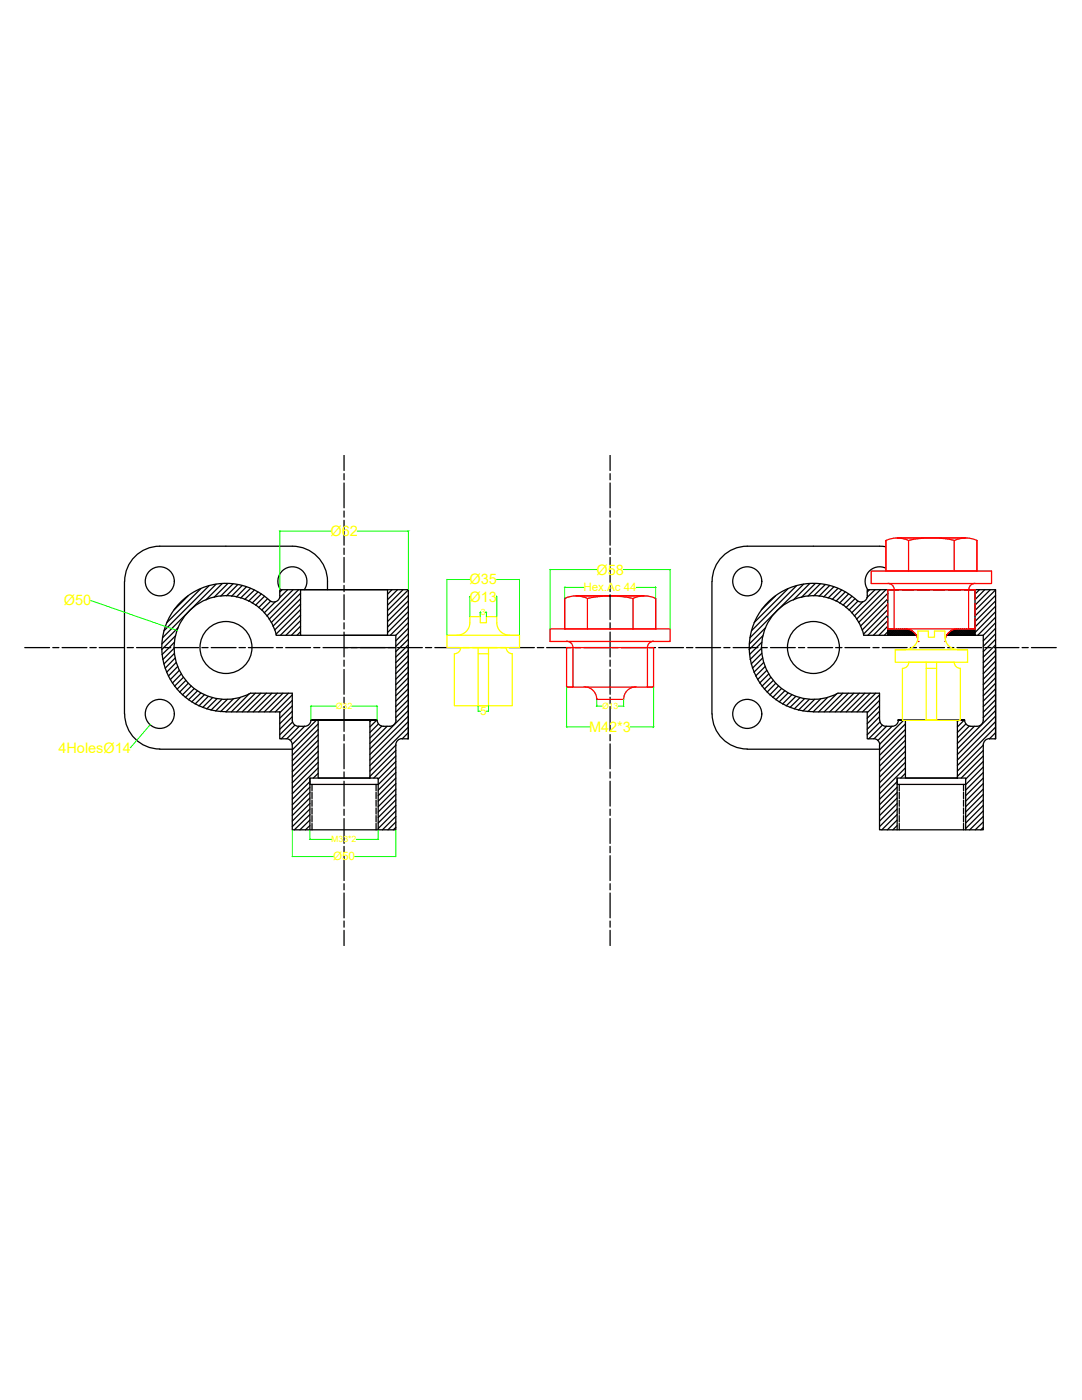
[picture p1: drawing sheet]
<svg xmlns="http://www.w3.org/2000/svg" width="216mm" height="279mm" viewBox="0 0 216 279" stroke-linecap="round" stroke-linejoin="round" font-family="sans-serif">
<defs><g id="words">
<g font-size="2.9" fill="#ff0">
<text x="65.9" y="107">Ø62</text>
<text x="93.7" y="116.6">Ø35</text>
<text x="119" y="114.7">Ø58</text>
<text x="12.7" y="120.8">Ø50</text>
<text x="93.7" y="120.1">Ø13</text>
<text x="117.5" y="146.1">M42*3</text>
<text x="11.7" y="150.2">4HolesØ14</text>
</g>
<g font-size="2.3" fill="#ff0">
<text x="116.4" y="118">Hex.Ac 44</text>
<text x="95.8" y="142.7">5</text>
<text x="66.4" y="171.7">Ø50</text>
</g>
<g font-size="1.7" fill="#ff0">
<text x="96" y="122.8">3</text>
<text x="67" y="141.5">Ø32</text>
<text x="120.1" y="141.5">Ø13</text>
<text x="66.1" y="168.1">M33*2</text>
</g>
</g></defs>
<!-- layer: 0 -->
<g fill="none" stroke="#000" stroke-width=".25">
<path d="M68.7 90.8v3.1M68.7 94.5v1.3M68.7 96.4v4.9M121.7 90.8v3.1M121.7 94.5v1.3M121.7 96.4v4.9M24.8 116v26.5M37.5 118.9l-2.8 2.8M40.1 117.5l-6.8 6.7M41.7 116.9l-9 9M43.1 116.6l-10.7 10.7M44.4 116.5l-3.3 3.2"/>
<path d="M45.5 116.5l-2.8 2.7M46.5 116.5l-2.4 2.5M47.4 116.7l-2.2 2.2M48.3 116.8l-2.1 2.2M49.2 117.1l-2 2M50 117.4l-2 1.9M50.7 117.8l-1.9 1.8M51.5 118.2l-1.9 1.8M52.1 118.5l-1.8 1.9M52.8 119l-1.8 1.8M53.4 119.5l-1.8 1.7M53.8 119.8a12.8 12.8 0 0 0-20.7 4.8 12.8 12.8 0 0 0 12.1 17.4"/>
<path d="M54 120l-1.8 1.8M55.8 118.9v-1.2h25.7v29.7h-1.3M55.9 118.9a1.25 1.25 0 0 1-.8 1.1 1.25 1.25 0 0 1-1.3-.2M56 117.7a2.9 2.9 0 0 1 2.3-4.6 2.9 2.9 0 0 1 2.4 4.6M56.3 117.7l-.5 .5M57.4 117.7l-1.6 1.6M58.3 109h-26.4a7 7 0 0 0-7 7M58.3 109a7 7 0 0 1 7 7v1.7M58.5 117.7l-5.3 5.2M59.6 117.7l-5.9 5.9M60 117.7h17.3v9.1h-17.3zM60 118.4l-5.9 5.8"/>
<path d="M60 119.5l-5.5 5.5M68.7 102v1.2M68.7 103.8v5M68.7 109.4v1.3M68.7 111.3v4.9M68.7 116.8v1.3M68.7 118.7v5M78.2 117.7l-.9 .9M79.3 117.7l-2 2M80.4 117.7l-3.1 3.1M81.5 117.7l-4.2 4.1M81.5 118.8l-4.2 4.1"/>
<path d="M81.5 119.9l-4.2 4.1M121.7 102v1.2M121.7 103.8v5M121.7 109.4v1.3M121.7 111.3v4.9M121.7 116.8v1.3M121.7 118.7v5M142.1 116v26.5M154.8 118.9l-2.9 2.8M157.3 117.5l-6.8 6.7M158.9 116.9l-9 9M160.3 116.6l-10.7 10.7"/>
<path d="M161.6 116.5l-3.3 3.2M162.7 116.5l-2.8 2.7M163.7 116.5l-2.5 2.5M164.7 116.7l-2.3 2.2M165.6 116.8l-2.2 2.2M166.4 117.1l-2 2M167.2 117.4l-1.9 1.9M167.9 117.8l-1.8 1.8M168.6 118.2l-1.8 1.8M169.3 118.5l-1.8 1.9M170 119l-1.8 1.8M170.6 119.5l-1.8 1.7"/>
<path d="M171 119.8a12.8 12.8 0 0 0-20.6 4.8 12.8 12.8 0 0 0 12 17.4M171.2 120l-1.8 1.8M173 118.9v-1.2h25.7v29.7h-1.3l1.3-1.2M173.1 118.9a1.25 1.25 0 0 1-.8 1.1 1.25 1.25 0 0 1-1.3-.2M173.5 117.7l-.5 .5M174.6 117.7l-1.6 1.6M175.5 109h-26.4a7 7 0 0 0-7 7M175.5 109l1.3 .1M175.7 117.7l-5.2 5.2M176.8 113.4a2.9 2.9 0 0 0-3.5 .7 2.9 2.9 0 0 0-.2 3.6M176.8 117.7l-5.9 5.9M177.2 118.4l-5.9 5.8"/>
<path d="M177.2 119.5l-5.5 5.5M195.4 117.7l-.9 .9M196.5 117.7l-2 2M197.6 117.7l-3.1 3.1M198.7 117.7l-4.2 4.1M198.7 118.8l-4.2 4.1M198.7 119.9l-4.2 4.1M4.9 129.2h5M10.5 129.2h1.3M12.4 129.2h4.9M17.9 129.2h1.3M19.8 129.2h5"/>
<path d="M25.4 129.2h1.2M27.2 129.2h5M32.8 129.2h1.3M34.7 129.2h5M34.7 129.4l-2.2 2.2M34.8 128.2l-2.5 2.4M34.8 130.4l-2.1 2.1M35 131.3l-2 2.1M35 126.9l-2.7 2.7M35.2 132.2l-1.9 2M35.5 133l-1.9 1.9M35.5 125.3l-3.2 3.2"/>
<path d="M35.8 133.8l-1.8 1.8M36.2 134.5l-1.8 1.8M36.6 135.2l-1.8 1.7M37.1 135.8l-1.8 1.7M37.6 136.4l-1.8 1.7M38.2 136.9l-1.8 1.8M38.8 137.4l-1.8 1.8M39.4 137.9l-1.8 1.8M40.1 138.3l-1.8 1.8M40.3 129.2h1.2M40.8 138.6l-1.9 1.9M41.6 139l-1.9 1.9"/>
<path d="M42.1 129.2h5M42.4 139.2l-1.9 2M43.3 139.4l-2 2.1M44.3 139.6l-2.2 2.1M45.4 139.6l-2.4 2.3M46.6 139.5l-2.6 2.5M47.7 129.2h1.3M47.9 139.2l-2.8 2.9M49.6 129.2h4.9M49.7 138.5l-3.5 3.6M51 138.3l-3.8 3.8M52.1 138.3l-3.8 3.8"/>
<path d="M53.2 138.3l-3.8 3.8M54.3 138.3l-3.8 3.8M55 120.1l-2.3 2.2M55.1 126.8h4.9M55.1 126.7a10.4 10.4 0 0 0-13.3-7.3 10.4 10.4 0 0 0-6.2 14 10.4 10.4 0 0 0 14.4 4.9h8.3v5.4a1.25 1.25 0 0 0 1.3 1.2h1.2l-2.9 2.9M55.1 129.2h1.3M55.4 138.3l-3.8 3.8M56.5 138.3l-3.8 3.8M57 129.2h5M57.6 138.3l-3.8 3.8M58.3 138.7l-3.4 3.4M58.3 139.8l-2.5 2.4"/>
<path d="M60 120.6l-5.2 5.1M60 121.7l-4.9 4.9M60 122.8l-4 4M60 123.9l-2.9 2.9M60 125l-1.8 1.8M60 126.1l-.7 .7M62.6 129.2h1.2M64.5 129.2h14.5M68.7 124.3v1.2M68.7 126.2v4.9M68.7 131.7v1.3M68.7 133.6v5"/>
<path d="M68.7 139.1v1.3M68.7 126.8h10.3M79 126.8v16.9M79.3 129.2h5M81.5 121l-4.2 4.1M81.5 122.1l-4.2 4.1M81.5 123.2l-3.6 3.6M81.5 124.3l-2.5 2.5M81.5 125.4l-2.5 2.5M81.5 126.5l-2.5 2.5M81.5 127.6l-2.5 2.4M81.5 128.7l-2.5 2.4"/>
<path d="M81.5 129.8l-2.5 2.4M81.5 130.9l-2.5 2.5M81.5 132l-2.5 2.5M81.5 133.1l-2.5 2.5M81.5 134.2l-2.5 2.5M81.5 135.3l-2.5 2.5M81.5 136.4l-2.5 2.5M81.5 137.5l-2.5 2.4M81.5 138.6l-2.5 2.4M81.5 139.7l-2.5 2.4M81.5 129.2v18.2M84.9 129.2h1.2"/>
<path d="M86.8 129.2h4.9M92.4 129.2h1.2M94.2 129.2h5M99.8 129.2h1.2M101.7 129.2h4.9M107.2 129.2h1.3M109.1 129.2h4.9M114.7 129.2h1.2M116.5 129.2h5M121.7 124.3v1.2M121.7 126.2v4.9M121.7 131.7v1.3"/>
<path d="M121.7 133.6v5M121.7 139.1v1.3M122.1 129.2h1.2M124 129.2h4.9M129.6 129.2h1.2M131.4 129.2h5M137 129.2h1.2M138.8 129.2h5M144.4 129.2h1.3M146.3 129.2h4.9M151.9 129.2h1.2M152 129.4l-2.3 2.2"/>
<path d="M152 128.2l-2.5 2.4M152 130.4l-2.1 2.1M152.2 131.3l-2.1 2.1M152.2 126.9l-2.7 2.7M152.4 132.2l-2 2M152.7 133l-1.9 1.9M152.8 125.3l-3.3 3.2M153 133.8l-1.8 1.8M153.4 134.5l-1.8 1.8M153.7 129.2h5M153.8 135.2l-1.8 1.7M154.3 135.8l-1.8 1.7"/>
<path d="M154.8 136.4l-1.7 1.7M155.3 136.9l-1.7 1.8M155.9 137.4l-1.7 1.8M156.6 137.9l-1.8 1.8M157.3 138.3l-1.8 1.8M158 138.6l-1.8 1.9M158.8 139l-1.9 1.9M159.3 129.2h1.3M159.6 139.2l-2 2M160.5 139.4l-2 2.1M161.2 129.2h4.9M161.5 139.6l-2.2 2.1"/>
<path d="M162.5 139.6l-2.3 2.3M163.7 139.5l-2.5 2.5M165.1 139.2l-2.9 2.9M166.7 129.2h1.3M166.9 138.5l-3.5 3.6M168.2 138.3l-3.7 3.8M168.6 129.2h5M169.3 138.3l-3.7 3.8M170.4 138.3l-3.7 3.8M171.5 138.3l-3.7 3.8M172.2 120.1l-2.2 2.2M172.3 126.8h4.9"/>
<path d="M172.4 126.7a10.4 10.4 0 0 0-13.4-7.3 10.4 10.4 0 0 0-6.2 14 10.4 10.4 0 0 0 14.4 4.9h8.3v5.4M172.6 138.3l-3.7 3.8M173.6 138.3l-3.6 3.8M174.2 129.2h1.2M174.7 138.3l-3.7 3.8M175.5 138.7l-3.4 3.4M175.5 139.8l-2.5 2.4M176.1 129.2h4.9M177.2 120.6l-5.2 5.1M177.2 121.7l-4.9 4.9M177.2 122.8l-4 4M177.2 123.9l-2.9 2.9"/>
<path d="M177.2 125l-1.8 1.8M177.2 126.1l-.7 .7M177.2 125.7l.2-.2 1.1 1.3M177.2 126.5l.2 .3M177.2 126.2l.6 .6M177.2 125.8l1 1M177.7 125.5l1.2 1.3M177.7 125.5l-.5 .6M178.1 125.5l1.3 1.3M178.1 125.5l-.9 1M178.5 125.5l1.2 1.3M178.5 125.5l-1.2 1.3"/>
<path d="M178.9 125.5l1.2 1.3M178.9 125.5l-1.2 1.3M179.2 126.8l1.3-1.3 1.1 1.3M179.3 125.5l1.2 1.3M179.3 125.5l-1.2 1.3M179.6 125.5l1.3 1.3M179.7 125.5l-1.2 1.3M180 125.5l1.3 1.3M180.1 125.5l-1.3 1.3M180.8 125.5l1.3 1.3M180.8 125.5l-1.2 1.3M181.2 125.6l-1.2 1.2"/>
<path d="M181.3 125.6l1.1 1.2M181.5 125.7l-1.1 1.1M181.6 129.2h1.3M181.8 125.8l-1 1M181.9 125.9l.9 .9h-5.6v-9.1h17.3v9.1h-5.6h7.3M182 125.9l-.8 .9M182.2 126.1l-.6 .7M182.4 126.3l-.5 .5M182.6 126.4l-.3 .4M182.8 126.7l-.1 .1M183.5 129.2h5M188.9 126.7l.1 .1"/>
<path d="M189.1 129.2h1.2M189.1 126.4l.3 .4M189.3 126.2l.5 .6M189.5 126.1l.7 .7M189.7 125.9l.9 .9M189.9 125.8l-1 1M189.9 125.8l1.1 1M190.2 125.6l1.1 1.2M190.5 125.6l-1.2 1.2M190.5 125.6l1.2 1.2M190.9 125.5l1.2 1.3M190.9 125.5l-1.2 1.3"/>
<path d="M191 129.2h4.9M191.2 126.8l1.3-1.3 1.2 1.3M191.2 125.5l1.3 1.3M191.3 125.5l-1.2 1.3M191.6 125.5l1.3 1.3M191.7 125.5l-1.3 1.3M192.1 125.5l1.2 1.3M192.1 125.5l-1.3 1.3M192.8 125.5l1.2 1.3M192.9 125.5l-1.3 1.3M193.2 125.5l1.2 1.3M193.2 125.5l-1.2 1.3"/>
<path d="M193.6 125.5l.9 1M193.6 125.5l-1.2 1.3M194 125.5l.5 .6M194 125.5l-1.2 1.3M194.3 125.5l.2 .2M194.4 125.5l-1.2 1.3M194.5 126.2l-.5 .6M194.5 125.8l-1 1M194.5 126.6l-.2 .2M196.2 126.8v16.9a1.25 1.25 0 0 1-1.2 1.2h-1.3a1.25 1.25 0 0 1-1.2-1.2M196.5 129.2h1.3M198.4 129.2h4.9"/>
<path d="M198.7 121l-4.2 4.1M198.7 122.1l-4.2 4.1M198.7 123.2l-3.6 3.6M198.7 124.3l-2.5 2.5M198.7 125.4l-2.5 2.5M198.7 126.5l-2.5 2.5M198.7 127.6l-2.5 2.4M198.7 128.7l-2.5 2.4M198.7 129.8l-2.5 2.4M198.7 130.9l-2.5 2.5M198.7 132l-2.5 2.5M198.7 133.1l-2.5 2.5"/>
<path d="M198.7 134.2l-2.5 2.5M198.7 135.3l-2.5 2.5M198.7 136.4l-2.5 2.5M198.7 137.5l-2.5 2.4M198.7 138.6l-2.5 2.4M198.7 139.7l-2.5 2.4M198.7 129.2v18.2M203.9 129.2h1.3M205.8 129.2h5M24.9 142.5a7 7 0 0 0 7 7h26.4M45.2 142.1h10.6v5.3h1.3M57.1 147.4a1.25 1.25 0 0 1 1.2 1.3v16.9h20.7v-16.9a1.25 1.25 0 0 1 1.2-1.3"/>
<path d="M58.3 140.9l-2.5 2.4M58.3 141.9l-2.5 2.5M58.3 143l-2.5 2.5M58.4 144.1l-2.6 2.5M58.8 144.7l-2.7 2.7M59.7 144.9l-2.5 2.5M61.8 155.3v1.2h13.7M61.8 156l-3.5 3.5M61.8 157.1l-3.5 3.5M61.8 158.2l-3.5 3.5M61.8 159.3l-3.5 3.5M62 143.7h13.3z"/>
<path d="M62 143.7h.1M62 143.7a1.25 1.25 0 0 1-1.2 1.2M62.3 156.5v1.3M62.3 158.1v1.3M62.3 159.7v1.2M63.1 143.7l-4.8 4.8M63.5 143.7h10.3v11.6h-10.3zM63.5 144.5l-5.2 5.1M63.5 145.6l-5.2 5.1M63.5 146.6l-5.2 5.2M63.5 147.7l-5.2 5.2M63.5 148.8l-5.2 5.2"/>
<path d="M63.5 149.9l-5.2 5.2M63.5 151l-5.2 5.2M63.5 152.1l-5.2 5.2M63.5 153.2l-5.2 5.2M63.5 154.3l-1 1M68.7 141v5M68.7 146.6v1.2M68.7 148.5v4.9M68.7 154.1v1.2M68.7 155.9v5M74.1 143.7l-.3 .3M75 156.5v1.3"/>
<path d="M75 158.1v1.3M75 159.7v1.2M75.2 143.7l-1.4 1.4M75.3 143.7a1.25 1.25 0 0 0 1.2 1.2M75.5 144.5l-1.7 1.7M76.2 144.9l-2.4 2.4M77.2 144.9l-3.4 3.5M79 148.7l-5.2 5.2M79 149.8l-5.2 5.1M79 150.9l-4.4 4.4M79 152l-3.5 3.5M79 153.1l-3.5 3.5"/>
<path d="M79 154.2l-3.5 3.5M79 155.3l-3.5 3.5M79 156.4l-3.5 3.5M79 157.5l-3.5 3.5M79 158.5l-3.5 3.6M79 159.6l-3.5 3.6M79 143.7a1.25 1.25 0 0 1-1.2 1.2h-1.3M81.5 140.7l-2.5 2.5M81.5 141.8l-7.7 7.7M81.5 142.9l-7.7 7.7M81.5 144l-7.7 7.7M81.5 145.1l-7.7 7.7"/>
<path d="M81.5 146.2l-1.3 1.2M81.5 147.3l-.1 .1M121.7 141v5M121.7 146.6v1.2M121.7 148.5v4.9M121.7 154.1v1.2M121.7 155.9v5M142.1 142.5a7 7 0 0 0 7 7h26.4M162.4 142.1h10.6v5.3h1.3M174.3 147.4a1.25 1.25 0 0 1 1.2 1.3M175.5 140.9l-2.5 2.4M175.5 141.9l-2.5 2.5"/>
<path d="M175.5 143l-2.5 2.5M175.5 143.7a1.25 1.25 0 0 0 1.3 1.2h1.2l-2.8 2.9M175.6 144.1l-2.6 2.5M176.1 144.7l-2.8 2.7M176.9 144.9l-2.5 2.5M179 155.3v1.2h13.7M179 156l-3.5 3.5M179 157.1l-3.5 3.5M179 158.2l-3.5 3.5M179 159.3l-3.5 3.5M179.2 143.7h13.3zM179.2 143.7h.1"/>
<path d="M179.3 143.7a1.25 1.25 0 0 1-1.3 1.2M179.4 156.5v1.3M179.4 158.1v1.3M179.4 159.7v1.2M180.3 143.7l-4.8 4.8M180.7 143.7h10.3v11.6h-10.3zM180.7 144.5l-5.2 5.1M180.7 145.6l-5.2 5.1M180.7 146.6l-5.2 5.2M180.7 147.7l-5.2 5.2M180.7 148.8l-5.2 5.2M180.7 149.9l-5.2 5.2"/>
<path d="M180.7 151l-5.2 5.2M180.7 152.1l-5.2 5.2M180.7 153.2l-5.2 5.2M180.7 154.3l-1 1M191.3 143.7l-.3 .3M192.3 156.5v1.3M192.3 158.1v1.3M192.3 159.7v1.2M192.4 143.7l-1.4 1.4M192.7 144.5l-1.7 1.7M193.4 144.9l-2.4 2.4M194.4 144.9l-3.4 3.5"/>
<path d="M196.2 148.7l-5.2 5.2M196.2 149.8l-5.2 5.1M196.2 150.9l-4.4 4.4M196.2 152l-3.5 3.5M196.2 153.1l-3.5 3.5M196.2 154.2l-3.5 3.5M196.2 155.3l-3.5 3.5M196.2 156.4l-3.5 3.5M196.2 157.5l-3.5 3.5M196.2 158.5l-3.5 3.6M196.2 159.6l-3.5 3.6M197.4 147.4a1.25 1.25 0 0 0-1.2 1.3v16.9h-20.7v-16.9"/>
<path d="M198.7 140.7l-2.5 2.5M198.7 141.8l-7.7 7.7M198.7 142.9l-7.7 7.7M198.7 144l-7.7 7.7M198.7 145.1l-7.7 7.7M198.7 147.3l-.2 .1M61.8 165.6v-10.3h13.7v10.3M61.8 160.4l-3.5 3.5M61.8 161.5l-3.5 3.5M61.8 162.6l-3.1 3M61.8 163.7l-2 1.9M61.8 164.8l-.9 .8"/>
<path d="M62.3 161.2v1.3M62.3 162.8v1.2M62.3 164.3v1.3M68.7 161.5v1.2M68.7 163.4v4.9M68.7 168.9v1.3M68.7 170.8v4.9M68.7 176.4v1.2M68.7 178.2v5M75 161.2v1.3M75 162.8v1.2M75 164.3v1.3"/>
<path d="M79 160.7l-3.5 3.6M79 161.8l-3.5 3.6M79 162.9l-2.7 2.7M79 164l-1.6 1.6M79 165.1l-.5 .5M121.7 161.5v1.2M121.7 163.4v4.9M121.7 168.9v1.3M121.7 170.8v4.9M121.7 176.4v1.2M121.7 178.2v5M179 165.6v-10.3h13.7v10.3"/>
<path d="M179 160.4l-3.5 3.5M179 161.5l-3.5 3.5M179 162.6l-3 3M179 163.7l-1.9 1.9M179 164.8l-.8 .8M179.4 161.2v1.3M179.4 162.8v1.2M179.4 164.3v1.3M192.3 161.2v1.3M192.3 162.8v1.2M192.3 164.3v1.3M196.2 160.7l-3.5 3.6"/>
<path d="M196.2 161.8l-3.5 3.6M196.2 162.9l-2.7 2.7M196.2 164l-1.6 1.6M196.2 165.1l-.5 .5M68.7 183.8v1.2M68.7 185.7v3M121.7 183.8v1.2M121.7 185.7v3"/>
<circle cx="31.9" cy="116" r="2.9"/>
<circle cx="149.1" cy="116" r="2.9"/>
<circle cx="45.1" cy="129.2" r="5.2"/>
<circle cx="162.3" cy="129.2" r="5.2"/>
<circle cx="31.9" cy="142.5" r="2.9"/>
<circle cx="149.1" cy="142.5" r="2.9"/>
</g>
<g fill="#000" stroke="#000" stroke-width=".2">
<path d="M62 143.7h.1z"/>
<circle cx="179.2" cy="143.7" r=".07"/>
</g>
<g fill="none" stroke="#f00" stroke-width=".25">
<path d="M112.7 119.4a5.1 5.1 0 0 1 4.5 0 19.8 19.8 0 0 1 9.1 0 5.1 5.1 0 0 1 4.5 0M112.7 119.5v6h18.1v-6M114.9 118.9h13.7zM117.2 119.5v6M126.3 119.5v6M173.8 114h24.1v2.5h-24.1zM176.8 107.9a5.1 5.1 0 0 1 4.5 0M176.8 107.9v6.1h18.1v-6.1M177.2 117.7h17.3M177.2 116.4a1.25 1.25 0 0 1 1.2 1.3v7.8h14.9v-7.8a1.34 1.34 0 0 1 1.3-1.3M179 107.4h13.7zM179.4 117.7h-2.2v2.1"/>
<path d="M181.3 107.9v6.1M181.3 107.8a19.8 19.8 0 0 1 9.1 0M190.4 107.9v6.1M190.4 107.9a5.1 5.1 0 0 1 4.6 0M192.3 117.7h2.2v2.1M109.8 125.5h23.9v2.5h-23.9zM113.1 137.1h1.2h-1.2v-7.9h17.3v7.9h-1.2h1.2M113.1 128a1.25 1.25 0 0 1 1.2 1.2M114.3 129.2v7.9h14.9v-7.9M116.6 137.1a2.48 2.48 0 0 1 2.5 2.5M119.1 139.6h.1M126.9 137.1a2.48 2.48 0 0 0-2.5 2.5h-5.3"/>
<path d="M130.4 128a1.25 1.25 0 0 0-1.2 1.2M177.2 123.5v2h1.2h-1.2M177.2 120.4v2.5M180.7 125.5a2.48 2.48 0 0 1 2.4 2.1M183.2 128h.1M188.5 128h.1M191.1 125.5a2.48 2.48 0 0 0-2.5 2.1M194.5 123.5v2h-1.2h1.2M194.5 120.4v2.5"/>
</g>
<g fill="none" stroke="#ff0" stroke-width=".25">
<path d="M89.2 126.8h14.5v2.4h-14.5zM89.2 126.8h2.1M90.7 130.5v10.3h11.5v-10.3M91.9 129.2h9.1M91.9 129.2a1.25 1.25 0 0 1-1.2 1.3M93.8 124.3a2.48 2.48 0 0 1-2.5 2.4M93.8 124.3v-1.2h2v1.2h1.3v-1.2h2v1.2M95.4 129.2v11.6h2.1v-11.6M95.4 130.5h2.1M99.1 124.3a2.48 2.48 0 0 0 2.5 2.4M101 129.2a1.25 1.25 0 0 0 1.2 1.3M101.6 126.8h2.1"/>
<path d="M178.6 129.7h14.5v2.5h-14.5zM178.6 129.7h2.1M180.7 129.6a2.48 2.48 0 0 0 2.5-2.5v-1.2h2v1.3h1.3v-1.3h2a2.95 2.95 0 0 0 2 3.7h.6M181.3 132.2l9.1-.1a1.25 1.25 0 0 0 1.3 1.3M181.3 132.1a1.25 1.25 0 0 1-1.2 1.3v10.3h11.5v-10.3M184.8 132.2v11.5h2.1v-11.5M184.8 133.4h2.1M191 129.7h2.1"/>
</g>
<!-- layer: AM_5 -->
<g fill="none" stroke="#0f0" stroke-width=".2">
<path d="M18.1 119.8l17.2 6M55.8 106v11.6M55.9 106h10.1M71.3 106h10.1M81.5 106v11.6M89.2 115.6v11.1M89.3 115.7h4.5M93.8 119v4M99 119.1h.1M99.1 115.7h4.5M99.1 119v4M103.7 115.6v11.1"/>
<path d="M109.8 113.6v11.9M109.8 113.7h9.3M112.7 117.2v2.2M112.7 117.2h3.8M124.4 113.7h9.3M126.9 117.2h3.9M130.8 117.2v2.2M133.7 113.6v11.9M95.8 122.2v.8M95.9 122.2h.1M96.8 122.2h.2M97.1 122.2v.8"/>
<path d="M113.1 137.1v8M119.1 139.6v1.4M124.4 139.6v1.4M130.4 137.1v8M29.9 144.7l-3.9 4.5M62 140.9v2.8M62.1 140.9h5M70.2 140.9h5M75.3 140.9v2.8M95.4 140.8v1.2M95.4 141.9h.5M97 141.9h.4"/>
<path d="M97.5 140.8v1.2M113.1 145.1h4.6M119.1 140.9h1.1M123.3 140.9h1.1M125.8 145.1h4.6M58.3 165.7v5.3M58.4 170.9h8.1M61.8 165.7v1.8h4.4M70.8 170.9h8.1M71.1 167.5h4.3M75.5 165.7v1.8M79 165.7v5.3"/>
</g>
<use href="#words"/>
</svg>
